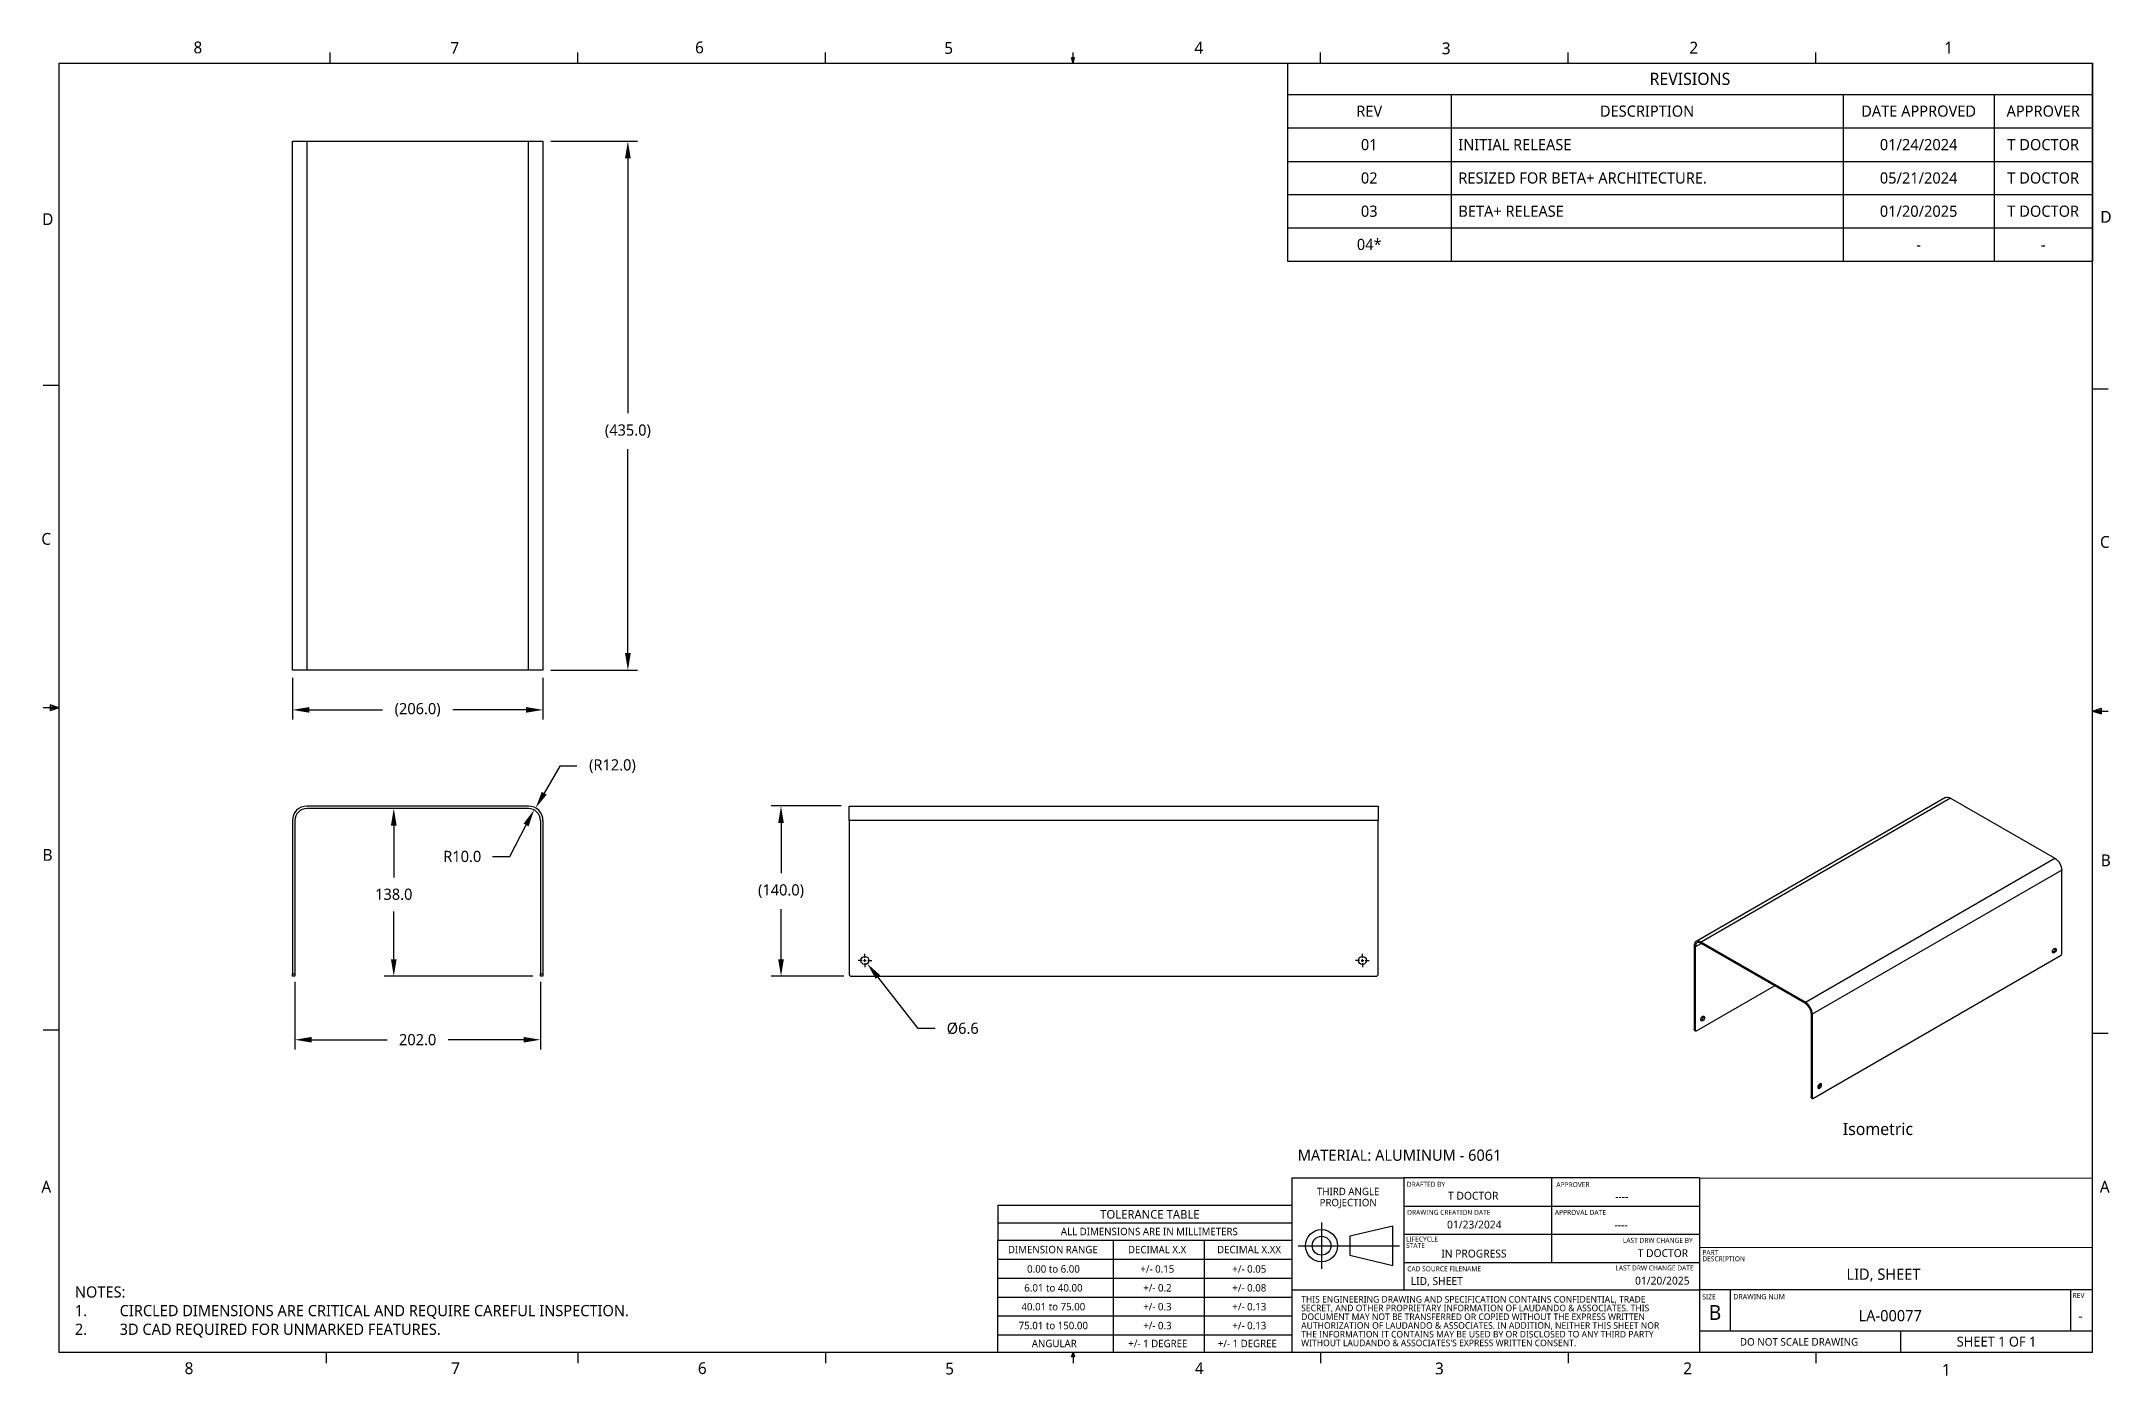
# Model space of a CAD drawing. Extents: x 0.3 to 17, y 0.1 to 10.9.
import ezdxf

# ---------------------------------------------------------------- set-up
doc = ezdxf.new("R2010")
doc.units = 0
doc.header["$LTSCALE"] = 0.5
doc.header["$MEASUREMENT"] = 0
doc.header["$PDMODE"] = 33
doc.header["$PDSIZE"] = 0.03937
doc.linetypes.add('CENTER', pattern=[0.72, 0.45, -0.09, 0.09, -0.09])
doc.layers.get('DEFPOINTS').update_dxf_attribs({"linetype": 'CONTINUOUS'})
for name, color, linetype in [('ANNOTATION_TEXT', 7, 'CONTINUOUS'), ('BORDER_FRAME', 7, 'CONTINUOUS'), ('CENTERMARKS', 7, 'CONTINUOUS'), ('SKETCHED_GEOMETRY', 7, 'CONTINUOUS'), ('TABLES', 7, 'CONTINUOUS'), ('TANGENT_LINES', 7, 'CONTINUOUS'), ('TITLE_BLOCK', 7, 'CONTINUOUS'), ('VISIBLE', 7, 'CONTINUOUS')]:
    doc.layers.add(name, color=color, linetype=linetype)
doc.styles.add('ONSHAPE-CUSTOM-STYLE-NOTE0', font='NotoSans-Regular.ttf')
doc.styles.add('ONSHAPE-CUSTOM-STYLE-NOTE1', font='NotoSans-Regular.ttf')
doc.styles.add('ONSHAPE-CUSTOM-STYLE-NOTE2', font='NotoSans-Regular.ttf')
doc.styles.add('ONSHAPE-CUSTOM-STYLE-NOTE3', font='NotoSans-Regular.ttf')
doc.styles.add('ONSHAPE-CUSTOM-STYLE-NOTE4', font='NotoSans-Regular.ttf')
doc.styles.add('ONSHAPE-CUSTOM-STYLE-NOTE5', font='NotoSans-Regular.ttf')
doc.styles.add('ONSHAPE-CUSTOM-STYLE-NOTE6', font='NotoSans-Regular.ttf')
doc.styles.add('ONSHAPE-CUSTOM-STYLE-NOTE7', font='NotoSans-Regular.ttf')
doc.styles.add('ONSHAPE-CUSTOM-STYLE-NOTE_', font='NotoSans-Regular.ttf')
doc.styles.add('ONSHAPE-STANDARD', font='NotoSans-Regular.ttf')
doc.styles.add('ONSHAPE-STANDARD-DIMENSION', font='')
doc.styles.add('ONSHAPE-STANDARD-NOTESTYLE', font='Noto Sans', dxfattribs={"height": 0.090551})
doc.styles.add('ONSHAPE-STANDARD-REVISION0', font='Noto Sans')
doc.styles.add('ONSHAPE-STANDARD-REVISION1', font='Noto Sans')
doc.styles.add('ONSHAPE-STANDARD-REVISIONT', font='Noto Sans')
doc.styles.add('ONSHAPE-STANDARD-VIEW-LABE', font='Noto Sans', dxfattribs={"height": 0.098425})
doc.styles.get('ONSHAPE-STANDARD-DIMENSION').set_extended_font_data('Noto Sans')
doc.dimstyles.new('ONSHAPE-STANDARD$0', dxfattribs={"dimtxt": 0.090551, "dimasz": 0.137795, "dimexe": 0.07874, "dimexo": 0.062992, "dimgap": 0.090551, "dimtad": 0, "dimtih": 1, "dimtoh": 1, "dimdec": 1, "dimlfac": 25.4, "dimzin": 7, "dimtxsty": 'ONSHAPE-STANDARD-DIMENSION', "dimcen": 0.09, "dimclrd": 7, "dimclre": 7, "dimclrt": 7, "dimadec": 1, "dimazin": 3, "dimtfac": 1, "dimtdec": 1, "dimtofl": 0, "dimtmove": 0, "dimatfit": 3, "dimtolj": 1, "dimtzin": 7})
doc.dimstyles.new('ONSHAPE-STANDARD$3', dxfattribs={"dimtxt": 0.090551, "dimasz": 0.137795, "dimexe": 0.07874, "dimexo": 0.062992, "dimgap": 0.090551, "dimtad": 0, "dimtih": 1, "dimtoh": 1, "dimdec": 1, "dimlfac": 25.4, "dimzin": 7, "dimtxsty": 'ONSHAPE-STANDARD-DIMENSION', "dimcen": 0, "dimclrd": 7, "dimclre": 7, "dimclrt": 7, "dimadec": 1, "dimazin": 3, "dimtfac": 1, "dimtdec": 1, "dimtofl": 0, "dimtmove": 0, "dimatfit": 3, "dimtolj": 1, "dimtzin": 7})
doc.dimstyles.new('ONSHAPE-STANDARD$4', dxfattribs={"dimtxt": 0.090551, "dimasz": 0.137795, "dimexe": 0.07874, "dimexo": 0.062992, "dimgap": 0.090551, "dimtad": 0, "dimtih": 1, "dimtoh": 1, "dimdec": 1, "dimlfac": 25.4, "dimzin": 7, "dimtxsty": 'ONSHAPE-STANDARD-DIMENSION', "dimcen": 0, "dimclrd": 7, "dimclre": 7, "dimclrt": 7, "dimadec": 1, "dimazin": 3, "dimtfac": 1, "dimtdec": 1, "dimtofl": 0, "dimtmove": 0, "dimatfit": 3, "dimtolj": 1, "dimtzin": 7})

msp = doc.modelspace()

# ---------------------------------------------------------------- texts
at = {"layer": 'ANNOTATION_TEXT', "color": 7, "insert": (15.11063, 2.14014), "char_height": 0.098425, "attachment_point": 2, "style": 'ONSHAPE-STANDARD-VIEW-LABE'}
msp.add_mtext('Isometric', dxfattribs=at)
at = {"layer": 'ANNOTATION_TEXT', "char_height": 0.0905512, "attachment_point": 1, "style": 'ONSHAPE-STANDARD-NOTESTYLE'}
for s, insert, width in [('MATERIAL: ALUMINUM - 6061 ', (10.41615, 1.92396), 5.3180532), ('NOTES:\\P1.^ICIRCLED DIMENSIONS ARE CRITICAL AND REQUIRE CAREFUL INSPECTION. \\P2.^I3D CAD REQUIRED FOR UNMARKED FEATURES. ', (0.52304, 0.81696), 6.7882721)]:
    msp.add_mtext(s, dxfattribs=dict(at, insert=insert, width=width))
at = {"layer": 'BORDER_FRAME', "char_height": 0.09541, "attachment_point": 1, "style": 'ONSHAPE-STANDARD'}
for s, insert in [('8', (1.48256, 10.89223)), ('7', (3.56063, 10.88874)), ('6', (5.54096, 10.89236)), ('5', (7.55679, 10.88757)), ('4', (9.58023, 10.8901)), ('3', (11.58196, 10.885)), ('2', (13.58508, 10.89066)), ('1', (15.64738, 10.89078)), ('D', (0.25822, 9.50221)), ('D', (16.90989, 9.52079)), ('C', (0.25175, 6.9147)), ('C', (16.90676, 6.89017)), ('B', (0.262, 4.35676)), ('B', (16.91359, 4.31287)), ('A', (16.90585, 1.67089)), ('8', (1.41073, 0.20202)), ('7', (3.56716, 0.20202)), ('6', (5.56329, 0.20242)), ('5', (7.56441, 0.1993)), ('4', (9.58457, 0.20249)), ('3', (11.52702, 0.20035)), ('2', (13.5355, 0.20118)), ('1', (15.62794, 0.18992))]:
    msp.add_mtext(s, dxfattribs=dict(at, insert=insert))
at = {"layer": 'SKETCHED_GEOMETRY', "insert": (0.25195, 1.67076), "char_height": 0.09541, "attachment_point": 1, "style": 'ONSHAPE-STANDARD'}
msp.add_mtext('A', dxfattribs=at)
at = {"layer": 'TITLE_BLOCK'}
for s, insert, char_height, attachment_point, style in [('THIRD ANGLE', (10.82433, 1.61524), 0.060101, 2, 'ONSHAPE-STANDARD'), ('PROJECTION', (10.82454, 1.52545), 0.060101, 2, 'ONSHAPE-STANDARD'), ('DRAFTED BY', (11.29856, 1.66336), 0.040067, 1, 'ONSHAPE-STANDARD'), ('APPROVER', (12.509, 1.66068), 0.040067, 1, 'ONSHAPE-STANDARD'), ('TOLERANCE TABLE', (9.22024, 1.43521), 0.0701179, 2, 'ONSHAPE-STANDARD'), ('DRAWING CREATION DATE', (11.3017, 1.43606), 0.0400674, 1, 'ONSHAPE-STANDARD'), ('APPROVAL DATE', (12.49667, 1.43546), 0.0400674, 1, 'ONSHAPE-CUSTOM-STYLE-NOTE_'), ('ALL DIMENSIONS ARE IN MILLIMETERS', (9.21585, 1.29112), 0.060101, 2, 'ONSHAPE-STANDARD'), ('LIFECYCLE', (11.29287, 1.21986), 0.040067, 1, 'ONSHAPE-STANDARD'), ('DIMENSION RANGE', (8.43505, 1.14498), 0.060101, 2, 'ONSHAPE-STANDARD'), ('DECIMAL X.X', (9.27852, 1.14498), 0.060101, 2, 'ONSHAPE-STANDARD'), ('DECIMAL X.XX', (10.02241, 1.14498), 0.060101, 2, 'ONSHAPE-STANDARD'), ('STATE', (11.29287, 1.16805), 0.040067, 1, 'ONSHAPE-STANDARD'), ('PART', (13.69005, 1.11157), 0.040067, 1, 'ONSHAPE-STANDARD'), ('DESCRIPTION', (13.69005, 1.05982), 0.0400674, 1, 'ONSHAPE-STANDARD'), ('0.00 to 6.00', (8.44014, 0.98803), 0.060101, 2, 'ONSHAPE-STANDARD'), ('+/- 0.15', (9.2806, 0.98803), 0.060101, 2, 'ONSHAPE-STANDARD'), ('+/- 0.05', (10.02481, 0.98803), 0.060101, 2, 'ONSHAPE-STANDARD'), ('CAD SOURCE FILENAME', (11.30245, 0.9789), 0.0400674, 1, 'ONSHAPE-STANDARD'), ('40.01 to 75.00', (8.4393, 0.68272), 0.060101, 2, 'ONSHAPE-STANDARD'), ('6.01 to 40.00', (8.43972, 0.83537), 0.060101, 2, 'ONSHAPE-STANDARD'), ('+/- 0.2', (9.28102, 0.83537), 0.060101, 2, 'ONSHAPE-STANDARD'), ('+/- 0.3', (9.28102, 0.68272), 0.060101, 2, 'ONSHAPE-STANDARD'), ('+/- 0.08', (10.02481, 0.83537), 0.060101, 2, 'ONSHAPE-STANDARD'), ('+/- 0.13', (10.02481, 0.68272), 0.060101, 2, 'ONSHAPE-STANDARD'), ('THIS ENGINEERING DRAWING AND SPECIFICATION CONTAINS CONFIDENTIAL, TRADE', (10.44444, 0.73903), 0.0530058, 1, 'ONSHAPE-STANDARD'), ('SIZE', (13.69005, 0.75243), 0.040067, 1, 'ONSHAPE-STANDARD'), ('DRAWING NUM', (13.94056, 0.75512), 0.0424046, 1, 'ONSHAPE-STANDARD'), ('REV', (16.68621, 0.76356), 0.040067, 1, 'ONSHAPE-STANDARD'), ('75.01 to 150.00', (8.43888, 0.53006), 0.060101, 2, 'ONSHAPE-STANDARD'), ('+/- 0.3', (9.28102, 0.53006), 0.060101, 2, 'ONSHAPE-STANDARD'), ('+/- 0.13', (10.02481, 0.53006), 0.060101, 2, 'ONSHAPE-STANDARD'), ('AUTHORIZATION OF LAUDANDO & ASSOCIATES. IN ADDITION, NEITHER THIS SHEET NOR', (10.44444, 0.52701), 0.0530058, 1, 'ONSHAPE-STANDARD'), ('SECRET, AND OTHER PROPRIETARY INFORMATION OF LAUDANDO & ASSOCIATES. THIS', (10.44444, 0.66835), 0.0530058, 1, 'ONSHAPE-STANDARD'), ('DOCUMENT MAY NOT BE TRANSFERRED OR COPIED WITHOUT THE EXPRESS WRITTEN', (10.44444, 0.59768), 0.0530058, 1, 'ONSHAPE-STANDARD'), ('B', (13.79202, 0.66548), 0.1202, 2, 'ONSHAPE-STANDARD'), ('ANGULAR', (8.44652, 0.38472), 0.060101, 2, 'ONSHAPE-STANDARD'), ('+/- 1 DEGREE', (9.28464, 0.38472), 0.060101, 2, 'ONSHAPE-STANDARD'), ('+/- 1 DEGREE', (10.00883, 0.38472), 0.060101, 2, 'ONSHAPE-STANDARD'), ('THE INFORMATION IT CONTAINS MAY BE USED BY OR DISCLOSED TO ANY THIRD PARTY', (10.44444, 0.45633), 0.0530058, 1, 'ONSHAPE-STANDARD'), ("WITHOUT LAUDANDO & ASSOCIATES'S EXPRESS WRITTEN CONSENT.", (10.44444, 0.38566), 0.0530058, 1, 'ONSHAPE-STANDARD'), ('DO NOT SCALE DRAWING', (14.47231, 0.3981), 0.0610626, 2, 'ONSHAPE-STANDARD')]:
    msp.add_mtext(s, dxfattribs=dict(at, insert=insert, char_height=char_height, attachment_point=attachment_point, style=style))
at = {"layer": 'TITLE_BLOCK', "attachment_point": 1}
for s, insert, char_height, width, style in [('{\\fNoto Sans|b0|i0|c0|p0;\\W6.94722;  }T DOCTOR', (11.33365, 1.58237), 0.0636069, 1.0768842, 'ONSHAPE-STANDARD'), ('{\\fNoto Sans|b0|i0|c0|p0;\\W7.09482;   }----', (12.52605, 1.57569), 0.0636069, 1.0955155, 'ONSHAPE-STANDARD'), ('{\\fNoto Sans|b0|i0|c0|p0;\\W6.47679;  }01/23/2024', (11.34544, 1.34903), 0.0636069, 1.0725487, 'ONSHAPE-STANDARD'), ('{\\fNoto Sans|b0|i0|c0|p0;\\W6.92877;   }----', (12.53093, 1.34635), 0.0636069, 1.0725487, 'ONSHAPE-CUSTOM-STYLE-NOTE0'), ('{\\fNoto Sans|b0|i0|c0|p0;\\W4.84526; }LAST DRW CHANGE BY', (12.98114, 1.20941), 0.0400674, 0.6629585, 'ONSHAPE-CUSTOM-STYLE-NOTE6'), ('{\\fNoto Sans|b0|i0|c0|p0;\\W5.50828;  }IN PROGRESS', (11.3408, 1.11411), 0.0636069, 1.0725487, 'ONSHAPE-CUSTOM-STYLE-NOTE1'), ('{\\fNoto Sans|b0|i0|c0|p0;\\W8.20002; }T DOCTOR', (12.99061, 1.11798), 0.0636069, 0.6244748, 'ONSHAPE-CUSTOM-STYLE-NOTE7'), ('LID, SHEET', (11.3314, 0.89164), 0.063607, 1.7045611, 'ONSHAPE-CUSTOM-STYLE-NOTE3'), ('LAST DRW CHANGE DATE', (12.9866, 0.98612), 0.0400674, 0.6629585, 'ONSHAPE-STANDARD'), ('{\\fNoto Sans|b0|i0|c0|p0;\\W6.83535; }01/20/2025', (12.99836, 0.89477), 0.0636069, 0.6244748, 'ONSHAPE-CUSTOM-STYLE-NOTE2'), ('{\\fNoto Sans|b0|i0|c0|p0;\\W9.25919;    }LID, SHEET', (13.71984, 0.96072), 0.0905512, 3.0832503, 'ONSHAPE-CUSTOM-STYLE-NOTE5'), ('{\\fNoto Sans|b0|i0|c0|p0;\\W7.90767;    }LA-00077', (13.98364, 0.62501), 0.0905512, 2.6307969, 'ONSHAPE-CUSTOM-STYLE-NOTE4'), ('{\\fNoto Sans|b0|i0|c0|p0;\\W3.91256; }-', (16.60876, 0.62466), 0.0905512, 0.2974967, 'ONSHAPE-STANDARD'), ('{\\fNoto Sans|b0|i0|c0|p0;\\W7.13836;  }SHEET 1 OF 1', (15.35988, 0.41007), 0.0801347, 1.501676, 'ONSHAPE-STANDARD')]:
    msp.add_mtext(s, dxfattribs=dict(at, insert=insert, char_height=char_height, width=width, style=style))

# ---------------------------------------------------------------- blocks, each defined once
blk = doc.blocks.new('*T1')
at = {"layer": 'TABLES', "color": 0, "linetype": 'BYBLOCK'}
for p, q in [((0, 0), (6.513, 0)), ((0, 0), (0, -1.601)), ((6.513, 0), (6.513, -1.601)), ((0, -0.253), (6.513, -0.253)), ((1.324, -0.253), (1.324, -1.601)), ((4.496, -0.253), (4.496, -1.601)), ((5.717, -0.253), (5.717, -1.601)), ((0, -0.523), (6.513, -0.523)), ((0, -0.794), (6.513, -0.794)), ((0, -1.063), (6.513, -1.063)), ((0, -1.332), (6.513, -1.332)), ((0, -1.601), (6.513, -1.601))]:
    blk.add_line(p, q, dxfattribs=at)
at = {"layer": 'TABLES', "color": 0}
for s, insert, char_height, width, attachment_point, style in [('{REVISIONS}', (3.257, -0.127), 0.09843, 6.39514, 5, 'ONSHAPE-STANDARD-REVISIONT'), ('REV', (0.662, -0.388), 0.0906, 1.20615, 5, 'ONSHAPE-STANDARD-REVISION0'), ('DESCRIPTION', (2.91, -0.388), 0.09055, 3.05356, 5, 'ONSHAPE-STANDARD-REVISION0'), ('DATE APPROVED', (5.107, -0.388), 0.09055, 1.10321, 5, 'ONSHAPE-STANDARD-REVISION0'), ('APPROVER', (6.115, -0.388), 0.0906, 0.67789, 5, 'ONSHAPE-STANDARD-REVISION0'), ('{01}', (0.662, -0.659), 0.0906, 1.20615, 5, 'ONSHAPE-STANDARD-REVISION1'), ('{INITIAL RELEASE}', (1.383, -0.659), 0.09055, 3.05356, 4, 'ONSHAPE-STANDARD-REVISION1'), ('{01/24/2024}', (5.107, -0.659), 0.09055, 1.10321, 5, 'ONSHAPE-STANDARD-REVISION1'), ('{T DOCTOR}', (6.115, -0.659), 0.0906, 0.67789, 5, 'ONSHAPE-STANDARD-REVISION1'), ('{02}', (0.662, -0.929), 0.0906, 1.20615, 5, 'ONSHAPE-STANDARD-REVISION1'), ('RESIZED FOR BETA+ ARCHITECTURE.', (1.383, -0.929), 0.09055, 3.05356, 4, 'ONSHAPE-STANDARD-REVISION1'), ('{05/21/2024}', (5.107, -0.929), 0.09055, 1.10321, 5, 'ONSHAPE-STANDARD-REVISION1'), ('{T DOCTOR}', (6.115, -0.929), 0.0906, 0.67789, 5, 'ONSHAPE-STANDARD-REVISION1'), ('{03}', (0.662, -1.198), 0.0906, 1.20615, 5, 'ONSHAPE-STANDARD-REVISION1'), ('BETA+ RELEASE', (1.383, -1.198), 0.09055, 3.05356, 4, 'ONSHAPE-STANDARD-REVISION1'), ('{01/20/2025}', (5.107, -1.198), 0.09055, 1.10321, 5, 'ONSHAPE-STANDARD-REVISION1'), ('{T DOCTOR}', (6.115, -1.198), 0.0906, 0.67789, 5, 'ONSHAPE-STANDARD-REVISION1'), ('{04*}', (0.662, -1.467), 0.0906, 1.20615, 5, 'ONSHAPE-STANDARD-REVISION1'), ('{-}', (5.107, -1.467), 0.0906, 1.10321, 5, 'ONSHAPE-STANDARD-REVISION1'), ('{-}', (6.115, -1.467), 0.0906, 0.67789, 5, 'ONSHAPE-STANDARD-REVISION1')]:
    blk.add_mtext(s, dxfattribs=dict(at, insert=insert, char_height=char_height, width=width, attachment_point=attachment_point, style=style))
blk = doc.blocks.new('*D2')
at = {"layer": 'ANNOTATION_TEXT', "color": 7}
for p, q in [((4.041, 4.296), (4.174, 4.552)), ((3.903, 4.296), (4.041, 4.296))]:
    blk.add_line(p, q, dxfattribs=at)
blk.add_solid([(4.194, 4.541), (4.153, 4.562), (4.238, 4.674)], dxfattribs=at)
at = {"layer": 'DEFPOINTS', "color": 0}
for p in [(4.192, 4.586), (4.238, 4.674)]:
    blk.add_point(p, dxfattribs=at)
at = {"layer": 'ANNOTATION_TEXT', "color": 7, "insert": (3.657, 4.296), "char_height": 0.0906, "attachment_point": 5, "style": 'ONSHAPE-STANDARD-DIMENSION'}
blk.add_mtext('\\A1;R10.0', dxfattribs=at)
blk = doc.blocks.new('*D3')
at = {"layer": 'ANNOTATION_TEXT', "color": 7}
for p, q in [((4.447, 5.028), (4.32, 4.808)), ((4.584, 5.028), (4.447, 5.028))]:
    blk.add_line(p, q, dxfattribs=at)
blk.add_solid([(4.3, 4.82), (4.34, 4.797), (4.251, 4.689)], dxfattribs=at)
at = {"layer": 'DEFPOINTS', "color": 0}
for p in [(4.251, 4.689), (4.192, 4.586)]:
    blk.add_point(p, dxfattribs=at)
at = {"layer": 'ANNOTATION_TEXT', "color": 7, "insert": (4.872, 5.028), "char_height": 0.09055, "attachment_point": 5, "style": 'ONSHAPE-STANDARD-DIMENSION'}
blk.add_mtext('\\A1;(R12.0)', dxfattribs=at)
blk = doc.blocks.new('*D4')
at = {"layer": 'ANNOTATION_TEXT', "color": 7}
for p, q in [((2.302, 3.283), (2.302, 2.735)), ((4.29, 3.283), (4.29, 2.735)), ((2.44, 2.813), (3.05, 2.813)), ((4.153, 2.813), (3.543, 2.813))]:
    blk.add_line(p, q, dxfattribs=at)
for points in [[(2.44, 2.836), (2.44, 2.79), (2.302, 2.813)], [(4.153, 2.79), (4.153, 2.836), (4.29, 2.813)]]:
    blk.add_solid(points, dxfattribs=at)
at = {"layer": 'DEFPOINTS', "color": 0}
for p in [(2.302, 3.346), (4.29, 3.346), (2.302, 2.813)]:
    blk.add_point(p, dxfattribs=at)
at = {"layer": 'ANNOTATION_TEXT', "color": 7, "insert": (3.296, 2.813), "char_height": 0.0906, "attachment_point": 5, "style": 'ONSHAPE-STANDARD-DIMENSION'}
blk.add_mtext('\\A1;202.0', dxfattribs=at)
blk = doc.blocks.new('*D5')
at = {"layer": 'ANNOTATION_TEXT', "color": 7}
for p, q in [((3.04, 4.685), (3.025, 4.685)), ((3.103, 4.547), (3.103, 4.127)), ((3.103, 3.464), (3.103, 3.852)), ((4.227, 3.327), (3.025, 3.327))]:
    blk.add_line(p, q, dxfattribs=at)
for points in [[(3.126, 4.547), (3.08, 4.547), (3.103, 4.685)], [(3.08, 3.464), (3.126, 3.464), (3.103, 3.327)]]:
    blk.add_solid(points, dxfattribs=at)
at = {"layer": 'DEFPOINTS', "color": 0}
for p in [(3.103, 4.685), (3.103, 3.327), (4.29, 3.327)]:
    blk.add_point(p, dxfattribs=at)
at = {"layer": 'ANNOTATION_TEXT', "color": 7, "insert": (3.103, 3.99), "char_height": 0.0906, "attachment_point": 5, "style": 'ONSHAPE-STANDARD-DIMENSION'}
blk.add_mtext('\\A1;138.0', dxfattribs=at)
blk = doc.blocks.new('*D6')
at = {"layer": 'ANNOTATION_TEXT', "color": 7}
for p, q in [((7.346, 2.904), (7.019, 3.321)), ((7.484, 2.904), (7.346, 2.904))]:
    blk.add_line(p, q, dxfattribs=at)
blk.add_solid([(7.038, 3.335), (7.001, 3.306), (6.934, 3.429)], dxfattribs=at)
at = {"layer": 'DEFPOINTS', "color": 0}
for p in [(6.894, 3.48), (6.934, 3.429)]:
    blk.add_point(p, dxfattribs=at)
at = {"layer": 'ANNOTATION_TEXT', "color": 7, "insert": (7.706, 2.904), "char_height": 0.0906, "attachment_point": 5, "style": 'ONSHAPE-STANDARD-DIMENSION'}
blk.add_mtext('\\A1;%%c6.6', dxfattribs=at)
blk = doc.blocks.new('*D7')
at = {"layer": 'ANNOTATION_TEXT', "color": 7}
for p, q in [((6.723, 4.705), (6.157, 4.705)), ((6.236, 4.567), (6.236, 4.162)), ((6.236, 3.464), (6.236, 3.869)), ((6.743, 3.327), (6.157, 3.327))]:
    blk.add_line(p, q, dxfattribs=at)
for points in [[(6.259, 4.567), (6.213, 4.567), (6.236, 4.705)], [(6.213, 3.464), (6.259, 3.464), (6.236, 3.327)]]:
    blk.add_solid(points, dxfattribs=at)
at = {"layer": 'DEFPOINTS', "color": 0}
for p in [(6.786, 4.705), (6.236, 3.327), (6.806, 3.327)]:
    blk.add_point(p, dxfattribs=at)
at = {"layer": 'ANNOTATION_TEXT', "color": 7, "insert": (6.236, 4.016), "char_height": 0.09055, "attachment_point": 5, "style": 'ONSHAPE-STANDARD-DIMENSION'}
blk.add_mtext('\\A1;(140.0)', dxfattribs=at)
blk = doc.blocks.new('*D8')
at = {"layer": 'ANNOTATION_TEXT', "color": 7}
for p, q in [((4.373, 10.086), (5.076, 10.086)), ((4.997, 9.948), (4.997, 7.884)), ((4.997, 5.942), (4.997, 7.592)), ((4.373, 5.804), (5.076, 5.804))]:
    blk.add_line(p, q, dxfattribs=at)
for points in [[(5.02, 9.948), (4.974, 9.948), (4.997, 10.086)], [(4.974, 5.942), (5.02, 5.942), (4.997, 5.804)]]:
    blk.add_solid(points, dxfattribs=at)
at = {"layer": 'DEFPOINTS', "color": 0}
for p in [(4.31, 10.086), (4.997, 10.086), (4.31, 5.804)]:
    blk.add_point(p, dxfattribs=at)
at = {"layer": 'ANNOTATION_TEXT', "color": 7, "insert": (4.997, 7.738), "char_height": 0.09055, "attachment_point": 5, "style": 'ONSHAPE-STANDARD-DIMENSION'}
blk.add_mtext('\\A1;(435.0)', dxfattribs=at)
blk = doc.blocks.new('*D9')
at = {"layer": 'ANNOTATION_TEXT', "color": 7}
for p, q in [((2.283, 5.741), (2.283, 5.404)), ((4.31, 5.741), (4.31, 5.404)), ((2.42, 5.483), (3.012, 5.483)), ((4.172, 5.483), (3.581, 5.483))]:
    blk.add_line(p, q, dxfattribs=at)
for points in [[(2.42, 5.506), (2.42, 5.46), (2.283, 5.483)], [(4.172, 5.46), (4.172, 5.506), (4.31, 5.483)]]:
    blk.add_solid(points, dxfattribs=at)
at = {"layer": 'DEFPOINTS', "color": 0}
for p in [(2.283, 5.804), (4.31, 5.804), (4.31, 5.483)]:
    blk.add_point(p, dxfattribs=at)
at = {"layer": 'ANNOTATION_TEXT', "color": 7, "insert": (3.296, 5.483), "char_height": 0.09055, "attachment_point": 5, "style": 'ONSHAPE-STANDARD-DIMENSION'}
blk.add_mtext('\\A1;(206.0)', dxfattribs=at)

# ---------------------------------------------------------------- dimensions: what is measured, and where the dimension line sits
at = {"layer": 'ANNOTATION_TEXT'}
for base, p1, p2, angle, picture, middle in [((4.9968, 10.08576), (4.31015, 5.80426, 1.79134), (4.31015, 10.08576, 1.79134), 90, '*D8', (4.9968, 7.73788)), ((4.31015, 5.48301), (2.28259, 5.80426, 1.79134), (4.31015, 5.80426, 1.79134), 0, '*D9', (3.29637, 5.48301)), ((6.23607, 3.32659), (6.7864, 4.70455, 0.60039), (6.80609, 3.32659, 0.7185), 90, '*D7', (6.23607, 4.01557))]:
    dim = msp.add_linear_dim(base=base, p1=p1, p2=p2, angle=angle, text='(<>)', dimstyle='ONSHAPE-STANDARD$0', override={"dimlfac": 101.6, "dimpost": ''}, dxfattribs=at)
    dim.commit()
    dim.dimension.update_dxf_attribs({"geometry": picture, "text_midpoint": middle, "dimtype": 160})
dim = msp.add_radius_dim(center=(4.19204, 4.58644, 1.13189), mpoint=(4.25108, 4.68873, 1.13189), text='(<>)', dimstyle='ONSHAPE-STANDARD$4', override={"dimexe": 0.030921, "dimlfac": 101.6, "dimpost": 'R<>', "dimse1": 0, "dimtofl": 0, "dimtmove": 0, "dimatfit": 0}, dxfattribs=at)
dim.commit()
dim.dimension.update_dxf_attribs({"geometry": '*D3', "text_midpoint": (4.87244, 5.02767), "dimtype": 164})
dim = msp.add_linear_dim(base=(3.10332, 3.32659), p1=(3.10332, 4.68486, 1.13189), p2=(4.29047, 3.32659, 1.1122), angle=90, dimstyle='ONSHAPE-STANDARD$0', override={"dimlfac": 101.6, "dimpost": ''}, dxfattribs=at)
dim.commit()
dim.dimension.update_dxf_attribs({"geometry": '*D5', "text_midpoint": (3.10332, 3.98974), "dimtype": 160})
dim = msp.add_radius_dim(center=(4.19204, 4.58644, 1.13189), mpoint=(4.23757, 4.6737, 1.13189), dimstyle='ONSHAPE-STANDARD$4', override={"dimexe": 0.025768, "dimlfac": 101.6, "dimpost": 'R<>', "dimse1": 1, "dimtofl": 0, "dimtmove": 0, "dimatfit": 0}, dxfattribs=at)
dim.commit()
dim.dimension.update_dxf_attribs({"geometry": '*D2', "text_midpoint": (3.65688, 4.29611), "dimtype": 164})
dim = msp.add_diameter_dim_2p(p1=(6.8943, 3.4801, 0.7185), p2=(6.93441, 3.429, 0.7185), dimstyle='ONSHAPE-STANDARD$3', override={"dimlfac": 101.6, "dimpost": '%%c<>', "dimtofl": 0, "dimtmove": 0, "dimatfit": 3}, dxfattribs=at)
dim.commit()
dim.dimension.update_dxf_attribs({"geometry": '*D6', "text_midpoint": (7.70645, 2.90405), "dimtype": 163})
dim = msp.add_linear_dim(base=(2.30228, 2.81328), p1=(4.29047, 3.34628, 1.13189), p2=(2.30228, 3.34628, 1.13189), dimstyle='ONSHAPE-STANDARD$0', override={"dimlfac": 101.6, "dimpost": ''}, dxfattribs=at)
dim.commit()
dim.dimension.update_dxf_attribs({"geometry": '*D4', "text_midpoint": (3.29637, 2.81328), "dimtype": 160})

# ---------------------------------------------------------------- linework, layer by layer
at = {"layer": 'BORDER_FRAME'}
for p, q in [((0.39277, 10.71655), (0.39277, 0.28225)), ((0.39277, 10.71655), (16.84602, 10.71655)), ((2.58745, 10.71655), (2.58745, 10.80285)), ((4.59107, 10.71655), (4.59107, 10.80285)), ((6.59469, 10.71655), (6.59469, 10.80285)), ((8.61109, 10.75922), (8.58482, 10.75922)), ((8.59831, 10.71655), (8.58482, 10.75922)), ((8.59115, 10.75922), (8.59831, 10.71655)), ((8.59831, 10.71655), (8.59831, 10.80285)), ((8.6033, 10.75922), (8.59831, 10.71655)), ((8.59831, 10.71655), (8.61109, 10.75922)), ((10.60193, 10.71655), (10.60193, 10.80285)), ((12.60554, 10.71655), (12.60554, 10.80285)), ((14.60916, 10.71655), (14.60916, 10.80285)), ((16.84602, 0.28225), (16.84602, 10.71655)), ((0.39242, 8.10727), (0.26521, 8.10727)), ((16.84697, 8.08111), (16.97418, 8.08111)), ((0.39242, 5.49938), (0.26521, 5.49938)), ((0.39242, 5.49938), (0.32405, 5.52382)), ((0.32405, 5.52382), (0.32405, 5.4764)), ((0.39242, 5.49938), (0.32405, 5.50858)), ((0.39242, 5.49938), (0.32405, 5.4764)), ((0.39242, 5.49938), (0.32405, 5.48889)), ((16.84697, 5.47323), (16.91534, 5.49766)), ((16.84697, 5.47323), (16.91534, 5.48242)), ((16.84697, 5.47323), (16.91534, 5.46273)), ((16.84697, 5.47323), (16.91534, 5.45025)), ((16.84697, 5.47323), (16.97418, 5.47323)), ((16.91534, 5.49766), (16.91534, 5.45025)), ((0.39242, 2.8915), (0.26521, 2.8915)), ((16.84697, 2.86534), (16.97418, 2.86534)), ((16.84602, 0.28225), (0.39277, 0.28225)), ((2.55588, 0.27947), (2.55588, 0.19592)), ((4.59105, 0.28223), (4.59105, 0.19592)), ((6.59467, 0.28223), (6.59467, 0.19592)), ((8.5848, 0.24704), (8.59829, 0.28223)), ((8.61107, 0.24704), (8.5848, 0.24704)), ((8.59829, 0.28223), (8.61107, 0.24704)), ((8.59829, 0.28223), (8.59829, 0.19592)), ((10.60191, 0.28223), (10.60191, 0.19592)), ((12.60552, 0.28223), (12.60552, 0.19592)), ((14.60914, 0.27947), (14.60914, 0.19592))]:
    msp.add_line(p, q, dxfattribs=at)
at = {"layer": 'CENTERMARKS', "linetype": 'CENTER'}
for p, q in [((6.89162, 3.45455), (6.85914, 3.45455)), ((6.91435, 3.47728), (6.91435, 3.50976)), ((6.91435, 3.43181), (6.91435, 3.39933)), ((6.93709, 3.45455), (6.96957, 3.45455)), ((10.91721, 3.45455), (10.88473, 3.45455)), ((10.93994, 3.47728), (10.93994, 3.50976)), ((10.93994, 3.43181), (10.93994, 3.39933)), ((10.96268, 3.45455), (10.99516, 3.45455))]:
    msp.add_line(p, q, dxfattribs=at)
at = {"layer": 'CENTERMARKS', "linetype": 'CONTINUOUS'}
for p, q in [((6.90298, 3.45455), (6.92572, 3.45455)), ((6.91435, 3.44318), (6.91435, 3.46591)), ((10.92858, 3.45455), (10.95131, 3.45455)), ((10.93994, 3.44318), (10.93994, 3.46591))]:
    msp.add_line(p, q, dxfattribs=at)
at = {"layer": 'TANGENT_LINES'}
for p, q in [((2.4007, 10.08576), (2.4007, 5.80426)), ((4.19204, 5.80426), (4.19204, 10.08576)), ((15.69757, 4.76899), (13.67925, 3.60372)), ((11.0679, 4.58644), (6.7864, 4.58644)), ((14.52369, 3.11617), (16.54201, 4.28145)), ((16.59769, 4.18501), (14.57937, 3.01974)), ((13.63285, 3.56621), (13.67925, 3.593)), ((2.28259, 3.34628), (2.30228, 3.34628)), ((4.29047, 3.34628), (4.31015, 3.34628)), ((13.62357, 2.89651), (13.63285, 2.89116)), ((14.57009, 2.35004), (14.57937, 2.34468))]:
    msp.add_line(p, q, dxfattribs=at)
at = {"layer": 'TITLE_BLOCK', "linetype": 'CONTINUOUS'}
for p, q in [((10.36864, 1.69463), (10.36864, 0.7891)), ((11.27416, 1.69463), (11.27416, 0.79005)), ((13.66596, 1.69463), (13.66595, 0.7891)), ((13.66596, 1.69463), (16.84602, 1.69393)), ((10.36863, 0.79009), (10.36863, 0.28225)), ((13.66595, 0.79019), (13.66595, 0.28299))]:
    msp.add_line(p, q, dxfattribs=at)
at = {"layer": 'TITLE_BLOCK'}
for p, q in [((10.36864, 1.69463), (11.27416, 1.69463)), ((13.66596, 1.69463), (11.27416, 1.69463)), ((12.46878, 1.69463), (12.46878, 1.00668)), ((7.99009, 1.47391), (7.99009, 1.18778)), ((7.99015, 1.47405), (10.36862, 1.47405)), ((13.66341, 1.46465), (11.27416, 1.46465)), ((7.99009, 0.28213), (7.99009, 1.18778)), ((7.99015, 1.33099), (10.36862, 1.33099)), ((10.36862, 1.18792), (7.99015, 1.18792)), ((8.9243, 1.18792), (8.9243, 0.28227)), ((9.65983, 1.18792), (9.65983, 0.28227)), ((10.60919, 1.33413), (10.60919, 0.95829)), ((11.18713, 1.30538), (10.83854, 1.22234)), ((10.83854, 1.22234), (10.83854, 1.07008)), ((11.18713, 0.98704), (11.18713, 1.30538)), ((13.66341, 1.23566), (11.27416, 1.23566)), ((10.36862, 1.03466), (7.99015, 1.03466)), ((10.41859, 1.14621), (11.23997, 1.14621)), ((10.83854, 1.14621), (11.18713, 1.14621)), ((10.83854, 1.07008), (11.18713, 0.98704)), ((13.66341, 1.00668), (11.27416, 1.00668)), ((13.66596, 1.13407), (16.84602, 1.13292)), ((10.36862, 0.88141), (7.99015, 0.88141)), ((10.36862, 0.72815), (7.99015, 0.72815)), ((10.36863, 0.79009), (13.66595, 0.79005)), ((16.84602, 0.78986), (13.66596, 0.79007)), ((13.91849, 0.45422), (13.91849, 0.79007)), ((16.66787, 0.79007), (16.66787, 0.45626)), ((10.36862, 0.57489), (7.99015, 0.57489)), ((10.36862, 0.42163), (7.99015, 0.42163)), ((16.84602, 0.45433), (13.66596, 0.45422)), ((15.29239, 0.45422), (15.29239, 0.28225))]:
    msp.add_line(p, q, dxfattribs=at)
for radius in [0.13022, 0.07613]:
    msp.add_circle((10.60919, 1.14621), radius, dxfattribs=at)
at = {"layer": 'VISIBLE'}
for p, q in [((2.28259, 5.80426), (2.28259, 10.08576)), ((2.28259, 10.08576), (2.4007, 10.08576)), ((2.4007, 10.08576), (4.19204, 10.08576)), ((4.19204, 10.08576), (4.31015, 10.08576)), ((4.31015, 10.08576), (4.31015, 5.80426)), ((2.4007, 5.80426), (2.28259, 5.80426)), ((4.19204, 5.80426), (2.4007, 5.80426)), ((4.31015, 5.80426), (4.19204, 5.80426)), ((4.19204, 4.70455), (2.4007, 4.70455)), ((6.7864, 4.70455), (11.0679, 4.70455)), ((6.7864, 4.58644), (6.7864, 4.70455)), ((11.0679, 4.70455), (11.0679, 4.58644)), ((15.6582, 4.77289), (13.63988, 3.60761)), ((15.69757, 4.76899), (16.54201, 4.28145)), ((2.28259, 4.58644), (2.28259, 3.34628)), ((2.30228, 4.58644), (2.30228, 3.34628)), ((4.19204, 4.68486), (2.4007, 4.68486)), ((4.29047, 4.58644), (4.29047, 3.34628)), ((4.31015, 4.58644), (4.31015, 3.34628)), ((6.7864, 4.58644), (6.7864, 3.34628)), ((11.0679, 3.34628), (11.0679, 4.58644)), ((16.59769, 3.50996), (16.59769, 4.18501)), ((13.62357, 3.57157), (13.62357, 2.89651)), ((13.63285, 3.56621), (13.63285, 2.89116)), ((14.52369, 3.11617), (13.67925, 3.60372)), ((14.52369, 3.10546), (13.67925, 3.593)), ((14.58865, 2.33932), (16.58841, 3.49388)), ((2.28259, 3.32659), (2.28259, 3.34628)), ((2.30228, 3.32659), (2.28259, 3.32659)), ((2.30228, 3.34628), (2.30228, 3.32659)), ((4.29047, 3.32659), (4.29047, 3.34628)), ((4.31015, 3.32659), (4.29047, 3.32659)), ((4.31015, 3.34628), (4.31015, 3.32659)), ((6.80609, 3.32659), (11.04821, 3.32659)), ((13.64213, 2.8858), (14.27314, 3.25011)), ((14.57009, 3.0251), (14.57009, 2.35004)), ((14.57937, 3.01974), (14.57937, 2.34468)), ((13.62629, 2.89051), (13.63557, 2.88515)), ((14.57281, 2.34403), (14.58209, 2.33867))]:
    msp.add_line(p, q, dxfattribs=at)
for centre in [(6.91435, 3.45455), (10.93994, 3.45455)]:
    msp.add_circle(centre, 0.03248, dxfattribs=at)
for centre, radius, start, end in [((2.4007, 4.58644), 0.11811, 90, 180), ((4.19204, 4.58644), 0.11811, 0, 90), ((2.4007, 4.58644), 0.09843, 90, 180), ((4.19204, 4.58644), 0.09843, 0, 90), ((6.80609, 3.34628), 0.01969, 180, 270), ((11.04821, 3.34628), 0.01969, 270, 0)]:
    msp.add_arc(centre, radius, start, end, dxfattribs=at)
at = {"layer": 'VISIBLE', "extrusion": (0, 0, -1)}
for centre, major_axis, start_param, end_param in [((15.69757, 4.7047), (-0.03937, 0.06819), 0, 0.78539815), ((16.54201, 4.21716), (-0.03937, 0.06819), 0.78539815, 2.35619448), ((16.52809, 3.53942), (-0.01083, -0.01875), 3.58447949, 5.84029847), ((13.63285, 2.90187), (-0.00656, -0.01137), 0, 0.78539817), ((14.57937, 2.3554), (-0.00656, -0.01137), 0, 0.78539817)]:
    msp.add_ellipse(centre, major_axis=major_axis, ratio=0.57735027, start_param=start_param, end_param=end_param, dxfattribs=at)
at = {"layer": 'VISIBLE'}
for centre, major_axis, start_param, end_param in [((13.67925, 3.53942), (0.03937, -0.06819), 2.3561945, 3.92699083), ((13.67925, 3.53942), (0.03281, -0.05683), 2.3561945, 3.92699083), ((16.58841, 3.5046), (0.00656, 0.01137), 3.92699081, 5.49778713), ((14.52369, 3.05188), (0.03937, -0.06819), 0.78539817, 2.3561945), ((14.52369, 3.05188), (0.03281, -0.05683), 0.78539817, 2.3561945), ((13.64213, 2.89651), (0.00656, 0.01137), 2.35619448, 3.92699081), ((13.68389, 2.99027), (0.01083, 0.01875), 3.58447949, 5.84029847), ((14.58865, 2.35004), (0.00656, 0.01137), 2.35619448, 3.92699081), ((14.63041, 2.4438), (0.01083, 0.01875), 3.58447949, 5.84029847)]:
    msp.add_ellipse(centre, major_axis=major_axis, ratio=0.57735027, start_param=start_param, end_param=end_param, dxfattribs=at)
for centre in [(16.53737, 3.53407), (13.69317, 2.98491)]:
    msp.add_ellipse(centre, major_axis=(0.01083, 0.01875), ratio=0.57735027, dxfattribs=at)
at = {"layer": 'VISIBLE', "extrusion": (0, 0, -1)}
msp.add_ellipse((14.63969, 2.43844), major_axis=(-0.01083, -0.01875), ratio=0.57735027, dxfattribs=at)

# ---------------------------------------------------------------- block references
at = {"layer": 'TABLES'}
msp.add_blockref('*T1', (10.33277, 10.71655), dxfattribs=at)

msp.set_redraw_order([(e.dxf.handle, doc.entitydb.next_handle()) for e in msp.query("TEXT MTEXT ATTDEF DIMENSION ARC_DIMENSION")])  # texts and dimensions are drawn at this point

doc.saveas('drawing.dxf')
